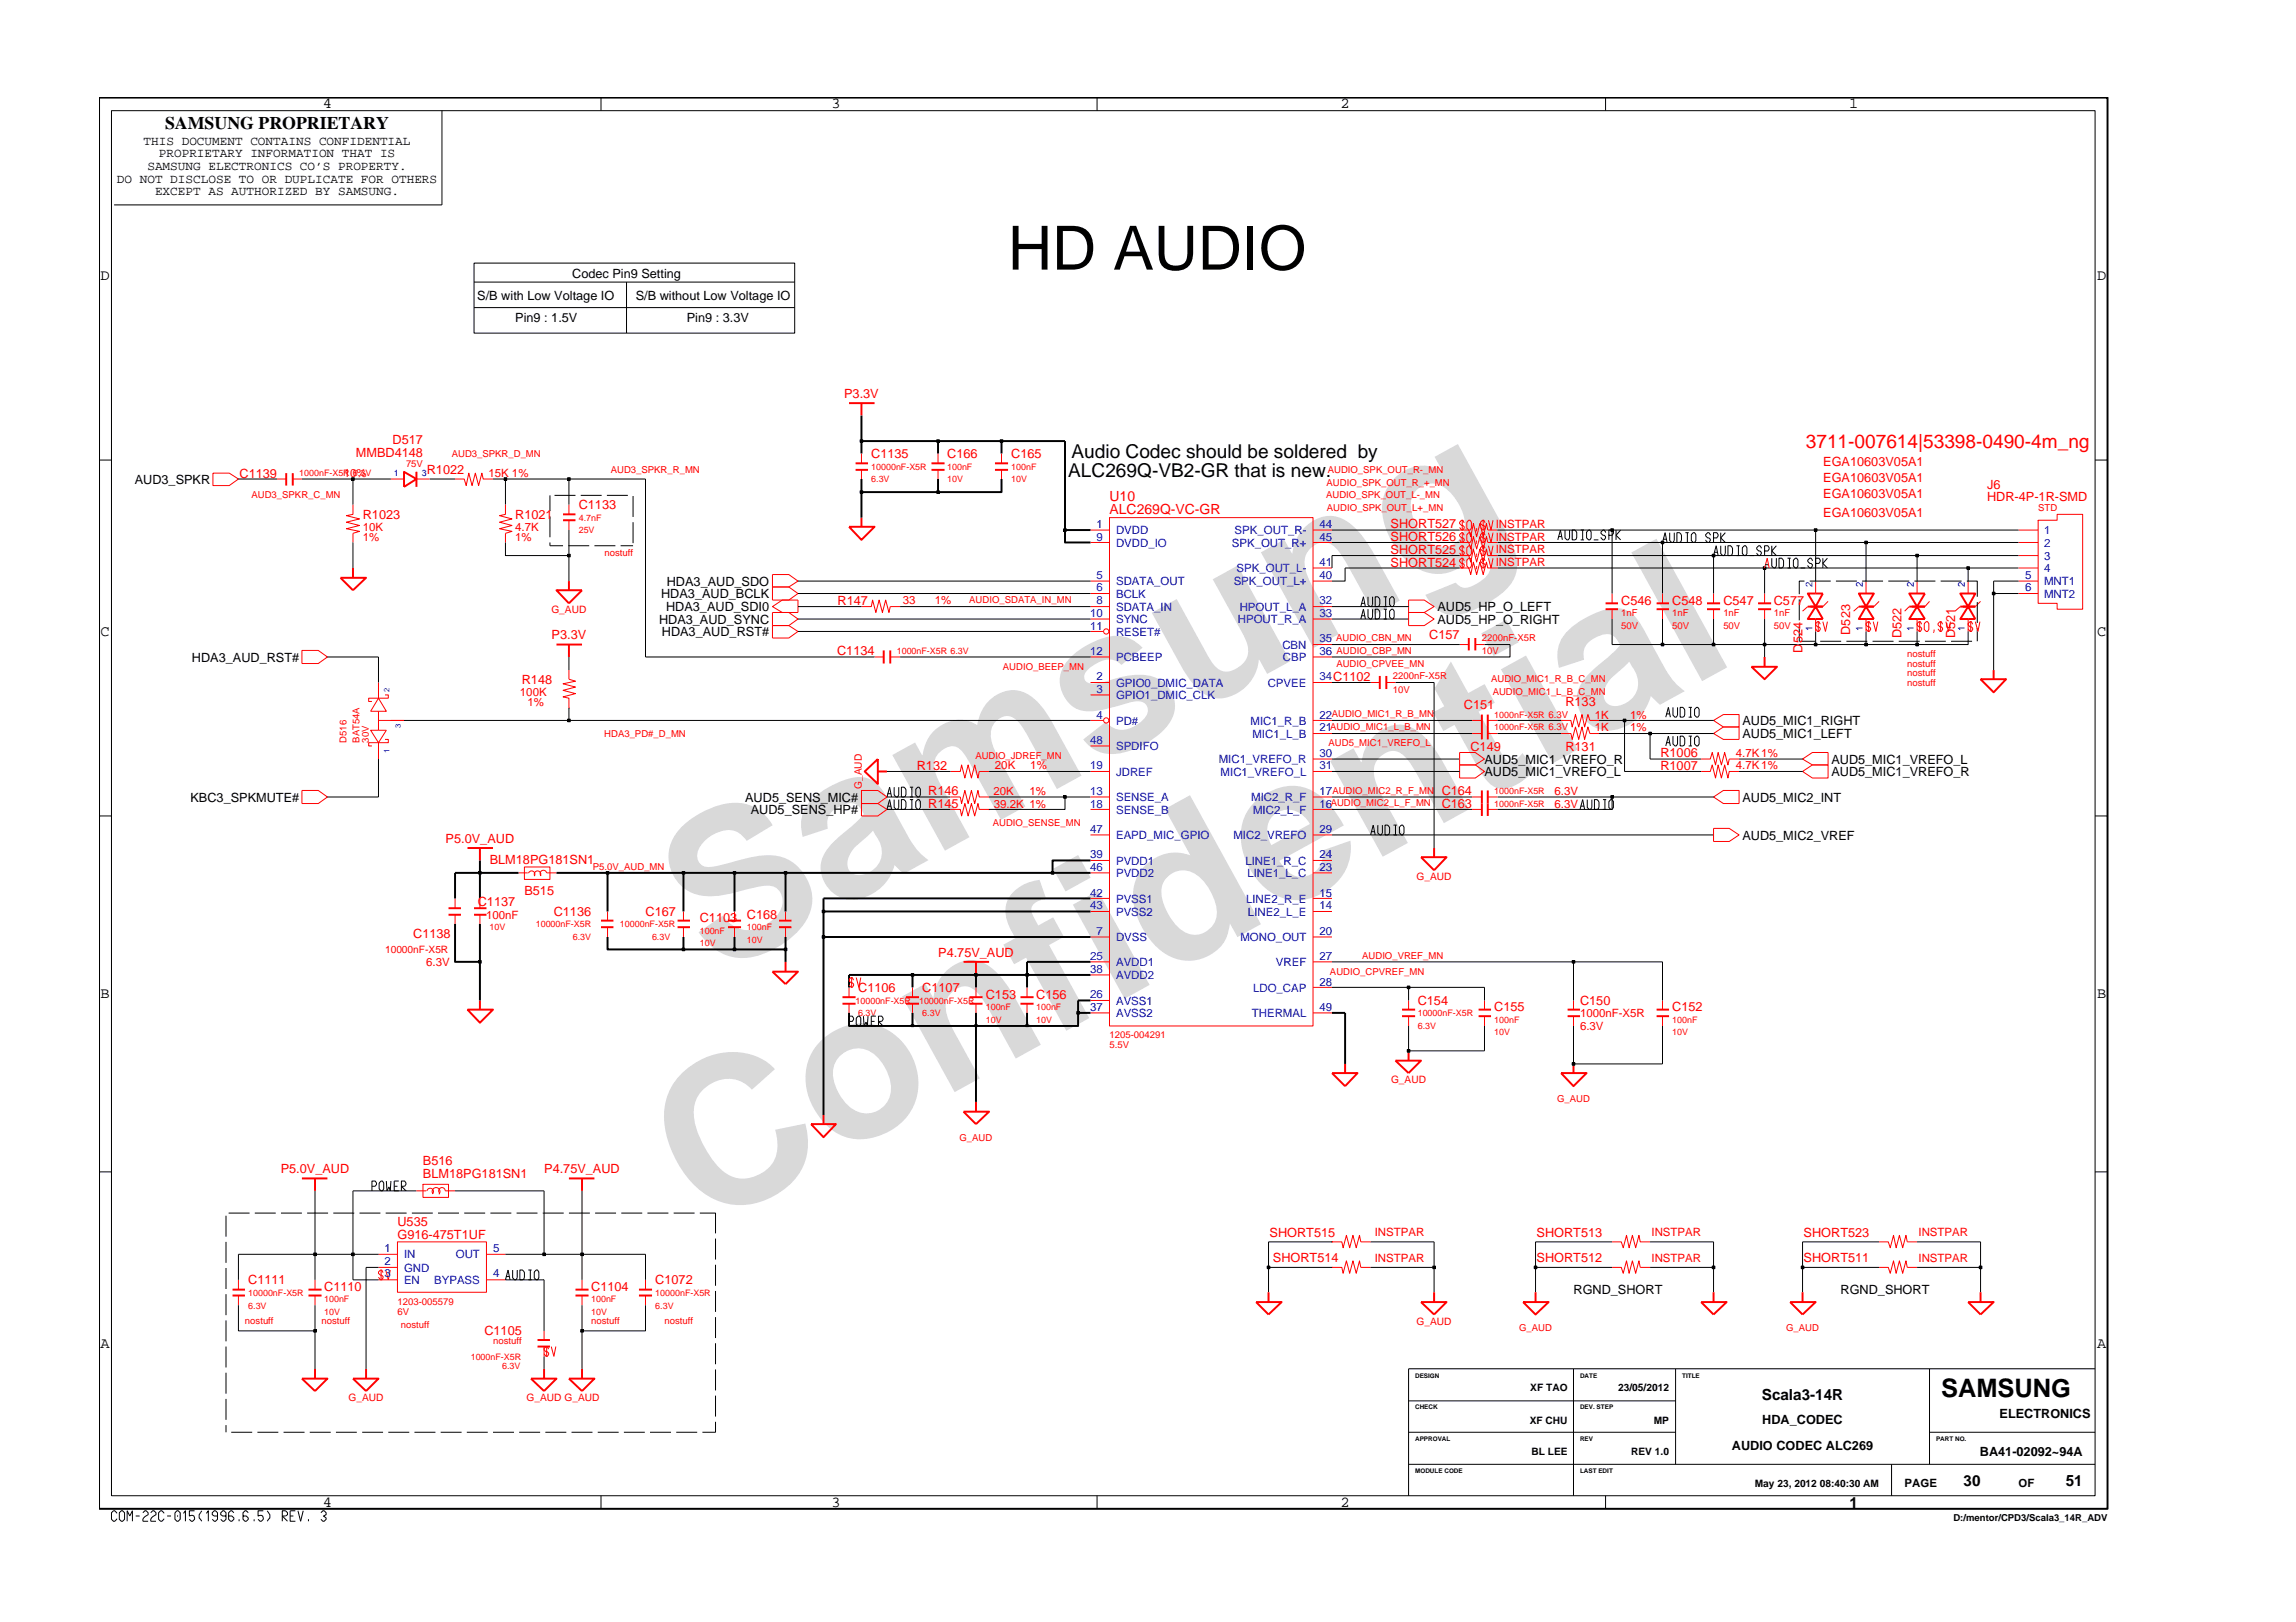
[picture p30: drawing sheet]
<svg xmlns="http://www.w3.org/2000/svg" width="297mm" height="210mm" viewBox="0 0 297 210" stroke-linecap="round" stroke-linejoin="round" font-family="sans-serif">
<defs><g id="words">
<g font-size="26.5" fill="#d9d9d9">
<text x="92.4" y="126.5" transform="rotate(-29 92.4 126.5)">Samsung</text>
<text x="91.1" y="159.2" transform="rotate(-29 91.1 159.2)">Confidential</text>
</g>
<text font-size="7.9" x="130.4" y="34.9">HD AUDIO</text>
<text font-size="3.3" x="251.1" y="180.8">SAMSUNG</text>
<g font-size="2.5">
<text x="138.6" y="59.2">Audio Codec should be soldered by</text>
<text x="138.2" y="61.7">ALC269Q-VB2-GR that is new.</text>
</g>
<text font-size="2.5" fill="#f00" x="233.6" y="57.9">3711-007614|53398-0490-4m_ng</text>
<text font-size="2.3" x="21.4" y="16.7">SAMSUNG PROPRIETARY</text>
<g font-size="2">
<text x="41.8" y="14">4</text>
<text x="107.6" y="14">3</text>
<text x="173.4" y="14">2</text>
<text x="239.2" y="14">1</text>
<text x="13" y="36.2">D</text>
<text x="271.3" y="36.2">D</text>
<text x="13" y="82.3">C</text>
<text x="271.3" y="82.3">C</text>
<text x="13" y="129.2">B</text>
<text x="271.3" y="129.2">B</text>
<text x="13" y="174.4">A</text>
<text x="271.3" y="174.4">A</text>
<text x="227.9" y="181.2">Scala3-14R</text>
<text x="41.8" y="195">4</text>
<text x="107.6" y="195">3</text>
<text x="173.4" y="195">2</text>
<text x="239.3" y="195.1">1</text>
<text x="254" y="192.2">30</text>
<text x="267.2" y="192.2">51</text>
</g>
<g font-size="1.8" fill="#f00">
<text x="143.5" y="64.9">U10</text>
<text x="143.5" y="66.6">ALC269Q-VC-GR</text>
</g>
<g font-size="1.6">
<text x="15.1" y="23.7">DO NOT DISCLOSE TO OR DUPLICATE FOR OTHERS</text>
<text x="18.6" y="18.8">THIS DOCUMENT CONTAINS CONFIDENTIAL</text>
<text x="19.1" y="22">SAMSUNG ELECTRONICS CO’S PROPERTY.</text>
<text x="20.5" y="20.4">PROPRIETARY INFORMATION THAT IS</text>
<text x="20.1" y="25.3">EXCEPT AS AUTHORIZED BY SAMSUNG.</text>
<text x="74" y="35.9">Codec Pin9 Setting</text>
<text x="61.8" y="38.8">S/B with Low Voltage IO</text>
<text x="66.7" y="41.7">Pin9 : 1.5V</text>
<text x="82.2" y="38.8">S/B without Low Voltage IO</text>
<text x="88.8" y="41.7">Pin9 : 3.3V</text>
<text x="17.4" y="62.6">AUD3_SPKR</text>
<text x="85.5" y="77.4">HDA3_AUD_BCLK</text>
<text x="86.3" y="75.8">HDA3_AUD_SDO</text>
<text x="85.3" y="80.7">HDA3_AUD_SYNC</text>
<text x="85.6" y="82.3">HDA3_AUD_RST#</text>
<text x="86.2" y="79.1">HDA3_AUD_SDI0</text>
<text x="186" y="79.1">AUD5_HP_O_LEFT</text>
<text x="186" y="80.7">AUD5_HP_O_RIGHT</text>
<text x="24.8" y="85.6">HDA3_AUD_RST#</text>
<text x="225.4" y="93.8">AUD5_MIC1_RIGHT</text>
<text x="225.4" y="95.5">AUD5_MIC1_LEFT</text>
<text x="192.1" y="98.8">AUD5_MIC1_VREFO_R</text>
<text x="192.1" y="100.4">AUD5_MIC1_VREFO_L</text>
<text x="236.9" y="100.4">AUD5_MIC1_VREFO_R</text>
<text x="236.9" y="98.8">AUD5_MIC1_VREFO_L</text>
<text x="24.6" y="103.7">KBC3_SPKMUTE#</text>
<text x="96.4" y="103.7">AUD5_SENS_MIC#</text>
<text x="97.1" y="105.3">AUD5_SENS_HP#</text>
<text x="225.4" y="103.7">AUD5_MIC2_INT</text>
<text x="225.4" y="108.6">AUD5_MIC2_VREF</text>
<text x="203.6" y="167.5">RGND_SHORT</text>
<text x="238.1" y="167.5">RGND_SHORT</text>
<text x="228" y="184.3">HDA_CODEC</text>
<text x="258.7" y="183.5">ELECTRONICS</text>
<text x="224.1" y="187.6">AUDIO CODEC ALC269</text>
<text x="256.1" y="188.4">BA41-02092~94A</text>
</g>
<g font-size="1.6" fill="#f00">
<text x="109.2" y="51.5">P3.3V</text>
<text x="46" y="59.1">MMBD4148</text>
<text x="50.8" y="57.5">D517</text>
<text x="112.7" y="59.3">C1135</text>
<text x="122.5" y="59.3">C166</text>
<text x="130.8" y="59.3">C165</text>
<text x="31" y="61.8">C1139</text>
<text x="55.2" y="61.4">R1022</text>
<text x="74.9" y="65.9">C1133</text>
<text x="235.9" y="64.5">EGA10603V05A1</text>
<text x="235.9" y="60.3">EGA10603V05A1</text>
<text x="235.9" y="62.4">EGA10603V05A1</text>
<text x="257.1" y="64.9">HDR-4P-1R-SMD</text>
<text x="257.1" y="63.3">J6</text>
<text x="46.9" y="67.2">R1023</text>
<text x="66.7" y="67.2">R1021</text>
<text x="179.9" y="68.3">SHORT527</text>
<text x="179.9" y="70">SHORT526</text>
<text x="179.9" y="71.6">SHORT525</text>
<text x="235.9" y="66.9">EGA10603V05A1</text>
<text x="179.9" y="73.3">SHORT524</text>
<text x="71.4" y="82.7">P3.3V</text>
<text x="108.4" y="78.3">R147</text>
<text x="184.9" y="82.7">C157</text>
<text x="209.7" y="78.3">C546</text>
<text x="216.4" y="78.3">C548</text>
<text x="223" y="78.3">C547</text>
<text x="229.5" y="78.3">C577</text>
<text x="239.4" y="82.1" transform="rotate(-90 239.4 82.1)">D523</text>
<text x="246" y="82.6" transform="rotate(-90 246 82.6)">D522</text>
<text x="252.9" y="82.6" transform="rotate(-90 252.9 82.6)">D521</text>
<text x="67.5" y="88.5">R148</text>
<text x="108.3" y="84.8">C1134</text>
<text x="233.2" y="84.5" transform="rotate(-90 233.2 84.5)">D524</text>
<text x="189.4" y="91.8">C151</text>
<text x="202.5" y="91.4">R133</text>
<text x="118.6" y="99.6">R132</text>
<text x="190.2" y="97.1">C149</text>
<text x="202.5" y="97.1">R131</text>
<text x="214.8" y="99.6">R1007</text>
<text x="214.8" y="98">R1006</text>
<text x="120.1" y="102.9">R146</text>
<text x="120.1" y="104.6">R145</text>
<text x="186.5" y="102.9">C164</text>
<text x="186.5" y="104.6">C163</text>
<text x="57.7" y="109.1">P5.0V_AUD</text>
<text x="63.4" y="111.8">BLM18PG181SN1</text>
<text x="61.8" y="117.3">C1137</text>
<text x="67.8" y="115.8">B515</text>
<text x="71.6" y="118.6">C1136</text>
<text x="83.5" y="118.6">C167</text>
<text x="90.5" y="119.3">C1103</text>
<text x="96.6" y="119">C168</text>
<text x="53.5" y="121.4">C1138</text>
<text x="121.4" y="123.9">P4.75V_AUD</text>
<text x="111" y="128.4">C1106</text>
<text x="119.3" y="128.4">C1107</text>
<text x="127.5" y="129.2">C153</text>
<text x="134.1" y="129.2">C156</text>
<text x="183.4" y="130.1">C154</text>
<text x="193.3" y="130.8">C155</text>
<text x="204.4" y="130.1">C150</text>
<text x="216.4" y="130.8">C152</text>
<text x="36.3" y="151.8">P5.0V_AUD</text>
<text x="54.7" y="150.8">B516</text>
<text x="54.7" y="152.5">BLM18PG181SN1</text>
<text x="70.4" y="151.8">P4.75V_AUD</text>
<text x="51.4" y="158.6">U535</text>
<text x="51.4" y="160.3">G916-475T1UF</text>
<text x="164.2" y="160">SHORT515</text>
<text x="198.8" y="160">SHORT513</text>
<text x="233.3" y="160">SHORT523</text>
<text x="32.1" y="166.2">C1111</text>
<text x="41.9" y="167.1">C1110</text>
<text x="76.5" y="167.1">C1104</text>
<text x="84.8" y="166.2">C1072</text>
<text x="164.7" y="163.3">SHORT514</text>
<text x="198.8" y="163.3">SHORT512</text>
<text x="233.3" y="163.3">SHORT511</text>
<text x="62.7" y="172.8">C1105</text>
</g>
<g font-size="1.5" fill="#f00">
<text x="44.5" y="61.8">10%</text>
<text x="63.2" y="61.8">15K 1%</text>
<text x="46.9" y="70">1%</text>
<text x="46.9" y="68.7">10K</text>
<text x="66.7" y="70">1%</text>
<text x="66.7" y="68.7">4.7K</text>
<text x="193.5" y="68.3">INSTPAR</text>
<text x="193.5" y="70">INSTPAR</text>
<text x="193.5" y="71.6">INSTPAR</text>
<text x="193.5" y="73.3">INSTPAR</text>
<text x="116.8" y="78.2">33</text>
<text x="120.9" y="78.2">1%</text>
<text x="67.3" y="90.1">100K</text>
<text x="68.2" y="91.3">1%</text>
<text x="206.3" y="94.6">1K</text>
<text x="206.3" y="93">1K</text>
<text x="210.9" y="93">1%</text>
<text x="210.9" y="94.6">1%</text>
<text x="128.7" y="99.5">20K</text>
<text x="133.3" y="99.5">1%</text>
<text x="224.6" y="97.9">4.7K 1%</text>
<text x="224.6" y="99.5">4.7K 1%</text>
<text x="128.5" y="102.8">20K</text>
<text x="128.6" y="104.5">39.2K 1%</text>
<text x="133.2" y="102.8">1%</text>
<text x="201.1" y="102.8">6.3V</text>
<text x="201.1" y="104.5">6.3V</text>
<text x="62.9" y="118.9">100nF</text>
<text x="55.1" y="125">6.3V</text>
<text x="204.4" y="131.6">1000nF-X5R</text>
<text x="204.4" y="133.3">6.3V</text>
<text x="177.8" y="160">INSTPAR</text>
<text x="213.7" y="160">INSTPAR</text>
<text x="248.2" y="160">INSTPAR</text>
<text x="177.8" y="163.3">INSTPAR</text>
<text x="213.7" y="163.3">INSTPAR</text>
<text x="248.2" y="163.3">INSTPAR</text>
</g>
<g font-size="1.5" fill="#00f">
<text x="141.9" y="68.3">1</text>
<text x="141.9" y="70">9</text>
<text x="144.4" y="69.1">DVDD</text>
<text x="144.4" y="70.7">DVDD_IO</text>
<text x="159.4" y="70.7">SPK_OUT_R+</text>
<text x="159.7" y="69.1">SPK_OUT_R-</text>
<text x="170.7" y="70">45</text>
<text x="170.7" y="68.3">44</text>
<text x="264.4" y="69.1">1</text>
<text x="264.4" y="70.7">2</text>
<text x="141.9" y="76.5">6</text>
<text x="141.9" y="74.9">5</text>
<text x="144.4" y="77.3">BCLK</text>
<text x="144.4" y="75.7">SDATA_OUT</text>
<text x="159.6" y="75.7">SPK_OUT_L+</text>
<text x="160" y="74">SPK_OUT_L-</text>
<text x="170.7" y="74.9">40</text>
<text x="170.7" y="73.3">41</text>
<text x="262" y="74.9">5</text>
<text x="262" y="76.5">6</text>
<text x="264.4" y="72.4">3</text>
<text x="264.4" y="74">4</text>
<text x="264.4" y="75.7">MNT1</text>
<text x="264.4" y="77.3">MNT2</text>
<text x="141" y="79.8">10</text>
<text x="141" y="81.5">11</text>
<text x="141.9" y="78.2">8</text>
<text x="144.4" y="80.6">SYNC</text>
<text x="144.4" y="82.3">RESET#</text>
<text x="144.4" y="79">SDATA_IN</text>
<text x="160.1" y="80.6">HPOUT_R_A</text>
<text x="160.4" y="79">HPOUT_L_A</text>
<text x="165.9" y="84">CBN</text>
<text x="170.7" y="83.1">35</text>
<text x="170.7" y="78.2">32</text>
<text x="170.7" y="79.8">33</text>
<text x="141" y="84.7">12</text>
<text x="141.9" y="88">2</text>
<text x="141.9" y="89.7">3</text>
<text x="144.4" y="85.6">PCBEEP</text>
<text x="144.4" y="88.9">GPIO0_DMIC_DATA</text>
<text x="164" y="88.9">CPVEE</text>
<text x="166" y="85.6">CBP</text>
<text x="170.7" y="84.7">36</text>
<text x="170.7" y="88">34C1102</text>
<text x="141.9" y="93">4</text>
<text x="144.4" y="93.8">PD#</text>
<text x="144.4" y="90.5">GPIO1_DMIC_CLK</text>
<text x="161.8" y="93.8">MIC1_R_B</text>
<text x="162" y="95.5">MIC1_L_B</text>
<text x="170.7" y="94.6">21</text>
<text x="170.7" y="93">22</text>
<text x="141" y="96.2">48</text>
<text x="141" y="99.5">19</text>
<text x="144.4" y="97.1">SPDIFO</text>
<text x="144.4" y="100.4">JDREF</text>
<text x="157.7" y="98.8">MIC1_VREFO_R</text>
<text x="157.9" y="100.4">MIC1_VREFO_L</text>
<text x="170.7" y="99.5">31</text>
<text x="170.7" y="97.9">30</text>
<text x="141" y="102.8">13</text>
<text x="141" y="104.5">18</text>
<text x="141" y="107.7">47</text>
<text x="144.4" y="103.7">SENSE_A</text>
<text x="144.4" y="105.3">SENSE_B</text>
<text x="161.9" y="103.7">MIC2_R_F</text>
<text x="162.1" y="105.3">MIC2_L_F</text>
<text x="170.7" y="107.7">29</text>
<text x="170.7" y="104.5">16</text>
<text x="170.7" y="102.8">17</text>
<text x="141" y="111">39</text>
<text x="141" y="112.7">46</text>
<text x="144.4" y="111.9">PVDD1</text>
<text x="144.4" y="113.5">PVDD2</text>
<text x="144.4" y="108.6">EAPD_MIC_GPIO</text>
<text x="159.6" y="108.6">MIC2_VREFO</text>
<text x="161.1" y="111.9">LINE1_R_C</text>
<text x="161.4" y="113.5">LINE1_L_C</text>
<text x="170.7" y="112.7">23</text>
<text x="170.7" y="111">24</text>
<text x="141" y="116">42</text>
<text x="141" y="117.6">43</text>
<text x="144.4" y="116.8">PVSS1</text>
<text x="144.4" y="118.5">PVSS2</text>
<text x="161.2" y="116.8">LINE2_R_E</text>
<text x="161.5" y="118.5">LINE2_L_E</text>
<text x="170.7" y="117.6">14</text>
<text x="170.7" y="116">15</text>
<text x="141" y="124.3">25</text>
<text x="141" y="125.9">38</text>
<text x="141.9" y="120.9">7</text>
<text x="144.4" y="125">AVDD1</text>
<text x="144.4" y="121.8">DVSS</text>
<text x="160.5" y="121.8">MONO_OUT</text>
<text x="165.1" y="125">VREF</text>
<text x="170.7" y="124.3">27</text>
<text x="170.7" y="121">20</text>
<text x="141" y="129.2">26</text>
<text x="141" y="130.8">37</text>
<text x="144.4" y="126.7">AVDD2</text>
<text x="144.4" y="130">AVSS1</text>
<text x="144.4" y="131.6">AVSS2</text>
<text x="162" y="131.6">THERMAL</text>
<text x="162.1" y="128.3">LDO_CAP</text>
<text x="170.7" y="130.8">49</text>
<text x="170.7" y="127.6">28</text>
<text x="49.8" y="165.3">3</text>
<text x="49.8" y="163.7">2</text>
<text x="49.8" y="162">1</text>
<text x="52.3" y="166.2">EN</text>
<text x="52.3" y="164.6">GND</text>
<text x="52.3" y="162.9">IN</text>
<text x="56.2" y="166.2">BYPASS</text>
<text x="59" y="162.9">OUT</text>
<text x="63.8" y="165.3">4</text>
<text x="63.8" y="162">5</text>
</g>
<g font-size="1.5">
<text x="246.4" y="192.5">PAGE</text>
<text x="261.1" y="192.5">OF</text>
</g>
<g font-size="1.3" fill="#f00">
<text x="71.3" y="79.3">G_AUD</text>
<text x="111.5" y="102.1" transform="rotate(-90 111.5 102.1)">G_AUD</text>
<text x="183.3" y="113.9">G_AUD</text>
<text x="49.8" y="123.3">10000nF-X5R</text>
<text x="180" y="140.2">G_AUD</text>
<text x="183.3" y="171.4">G_AUD</text>
<text x="45.1" y="181.3">G_AUD</text>
<text x="68.1" y="181.3">G_AUD G_AUD</text>
</g>
<g font-size="1.3">
<text x="197.9" y="184.2">XF CHU</text>
<text x="198" y="180.1">XF TAO</text>
<text x="209.3" y="180.1">23/05/2012</text>
<text x="214" y="184.2">MP</text>
<text x="198.1" y="188.3">BL LEE</text>
<text x="211" y="188.3">REV 1.0</text>
<text x="227" y="192.4">May 23, 2012 08:40:30 AM</text>
</g>
<g font-size="1.2" fill="#f00">
<text x="58.4" y="59.1">AUD3_SPKR_D_MN</text>
<text x="32.5" y="64.4">AUD3_SPKR_C_MN</text>
<text x="38.7" y="61.6">1000nF-X5R 6.3V</text>
<text x="52.5" y="60.4">75V</text>
<text x="79" y="61.2">AUD3_SPKR_R_MN</text>
<text x="112.7" y="62.4">6.3V</text>
<text x="112.7" y="60.8">10000nF-X5R</text>
<text x="122.5" y="60.8">100nF</text>
<text x="122.5" y="62.4">10V</text>
<text x="130.8" y="62.4">10V</text>
<text x="130.8" y="60.8">100nF</text>
<text x="171.6" y="64.4">AUDIO_SPK_OUT_L-_MN</text>
<text x="171.6" y="62.8">AUDIO_SPK_OUT_R_+_MN</text>
<text x="171.8" y="61.2">AUDIO_SPK_OUT_R-_MN</text>
<text x="74.9" y="67.4">4.7nF</text>
<text x="74.9" y="69">25V</text>
<text x="78.2" y="71.9">nostuff</text>
<text x="171.7" y="66.1">AUDIO_SPK_OUT_L+_MN</text>
<text x="263.7" y="66.1">STD</text>
<text x="125.4" y="78.1">AUDIO_SDATA_IN_MN</text>
<text x="172.9" y="83">AUDIO_CBN_MN</text>
<text x="191.7" y="83">2200nF-X5R</text>
<text x="209.7" y="81.4">50V</text>
<text x="209.7" y="79.7">1nF</text>
<text x="216.4" y="81.4">50V</text>
<text x="216.4" y="79.7">1nF</text>
<text x="223" y="79.7">1nF</text>
<text x="223" y="81.4">50V</text>
<text x="229.5" y="81.4">50V</text>
<text x="229.5" y="79.7">1nF</text>
<text x="116" y="84.6">1000nF-X5R 6.3V</text>
<text x="129.8" y="86.7">AUDIO_BEEP_MN</text>
<text x="172.9" y="86.3">AUDIO_CPVEE_MN</text>
<text x="172.9" y="84.6">AUDIO_CBP_MN</text>
<text x="180.2" y="87.9">2200nF-X5R</text>
<text x="180.2" y="89.6">10V</text>
<text x="191.7" y="84.6">10V</text>
<text x="192.9" y="88.3">AUDIO_MIC1_R_B_C_MN</text>
<text x="193.1" y="89.9">AUDIO_MIC1_L_B_C_MN</text>
<text x="246.7" y="86.3">nostuff</text>
<text x="246.7" y="88.7">nostuff</text>
<text x="246.7" y="85">nostuff</text>
<text x="246.7" y="87.5">nostuff</text>
<text x="78.2" y="95.3">HDA3_PD#_D_MN</text>
<text x="172.1" y="94.5">AUDIO_MIC1_L_B_MN</text>
<text x="172.3" y="92.8">AUDIO_MIC1_R_B_MN</text>
<text x="193.3" y="94.5">1000nF-X5R 6.3V</text>
<text x="193.3" y="92.9">1000nF-X5R 6.3V</text>
<text x="44.8" y="96.1" transform="rotate(-90 44.8 96.1)">D516</text>
<text x="46.5" y="96.1" transform="rotate(-90 46.5 96.1)">BAT54A</text>
<text x="47.7" y="96.1" transform="rotate(-90 47.7 96.1)">30V</text>
<text x="126.2" y="98.2">AUDIO_JDREF_MN</text>
<text x="171.9" y="96.5">AUD5_MIC1_VREFO_L</text>
<text x="128.4" y="106.9">AUDIO_SENSE_MN</text>
<text x="172.2" y="104.3">AUDIO_MIC2_L_F_MN</text>
<text x="172.4" y="102.7">AUDIO_MIC2_R_F_MN</text>
<text x="193.3" y="104.4">1000nF-X5R</text>
<text x="193.3" y="102.7">1000nF-X5R</text>
<text x="76.7" y="112.6">P5.0V_AUD_MN</text>
<text x="69.3" y="120">10000nF-X5R</text>
<text x="80.2" y="120">10000nF-X5R</text>
<text x="63.3" y="120.4">10V</text>
<text x="74.1" y="121.7">6.3V</text>
<text x="84.4" y="121.7">6.3V</text>
<text x="90.5" y="120.8">100nF</text>
<text x="90.5" y="122.4">10V</text>
<text x="96.6" y="122">10V</text>
<text x="96.6" y="120.4">100nF</text>
<text x="176.2" y="124.1">AUDIO_VREF_MN</text>
<text x="110.7" y="129.9">10000nF-X5R</text>
<text x="111" y="131.5">6.3V</text>
<text x="118.9" y="129.9">10000nF-X5R</text>
<text x="119.3" y="131.5">6.3V</text>
<text x="127.5" y="130.7">100nF</text>
<text x="134.1" y="130.7">100nF</text>
<text x="172.1" y="126.2">AUDIO_CPVREF_MN</text>
<text x="183.4" y="131.5">10000nF-X5R</text>
<text x="127.5" y="132.3">10V</text>
<text x="134.1" y="132.3">10V</text>
<text x="143.5" y="135.7">5.5V</text>
<text x="143.5" y="134.4">1205-004291</text>
<text x="183.4" y="133.2">6.3V</text>
<text x="193.3" y="132.3">100nF</text>
<text x="193.3" y="134">10V</text>
<text x="216.4" y="132.3">100nF</text>
<text x="216.4" y="134">10V</text>
<text x="201.4" y="142.6">G_AUD</text>
<text x="124.1" y="147.6">G_AUD</text>
<text x="32.1" y="167.7">10000nF-X5R</text>
<text x="84.8" y="167.7">10000nF-X5R</text>
<text x="31.7" y="171.4">nostuff</text>
<text x="32.1" y="169.3">6.3V</text>
<text x="41.6" y="171.4">nostuff</text>
<text x="41.9" y="170.1">10V</text>
<text x="41.9" y="168.5">100nF</text>
<text x="51.4" y="170.1">6V</text>
<text x="51.4" y="168.9">1203-005579</text>
<text x="51.8" y="171.8">nostuff</text>
<text x="63.8" y="173.9">nostuff</text>
<text x="76.5" y="168.5">100nF</text>
<text x="76.5" y="171.4">nostuff</text>
<text x="76.5" y="170.1">10V</text>
<text x="84.8" y="169.3">6.3V</text>
<text x="86" y="171.4">nostuff</text>
<text x="196.5" y="172.3">G_AUD</text>
<text x="231.1" y="172.3">G_AUD</text>
<text x="60.9" y="175.9">1000nF-X5R</text>
<text x="65" y="177.1">6.3V</text>
</g>
<g font-size="1.2" fill="#00f">
<text x="51" y="61.7">1</text>
<text x="54.6" y="61.7">3</text>
<text x="234.5" y="76" transform="rotate(-90 234.5 76)">2</text>
<text x="241" y="76" transform="rotate(-90 241 76)">2</text>
<text x="247.6" y="76" transform="rotate(-90 247.6 76)">2</text>
<text x="254.2" y="76" transform="rotate(-90 254.2 76)">2</text>
<text x="234.5" y="81.6" transform="rotate(-90 234.5 81.6)">1</text>
<text x="241" y="81.6" transform="rotate(-90 241 81.6)">1</text>
<text x="247.6" y="81.6" transform="rotate(-90 247.6 81.6)">1</text>
<text x="254.2" y="81.6" transform="rotate(-90 254.2 81.6)">1</text>
</g>
<text font-size="1.2" x="252.7" y="196.9">D:/mentor/CPD3/Scala3_14R_ADV</text>
<g font-size="1" fill="#00f">
<text x="50.4" y="89.6" transform="rotate(-90 50.4 89.6)">2</text>
<text x="51.8" y="94.2" transform="rotate(-90 51.8 94.2)">3</text>
<text x="50.4" y="97.5" transform="rotate(-90 50.4 97.5)">1</text>
</g>
<g font-size=".8">
<text x="183.1" y="178.3">DESIGN</text>
<text x="204.4" y="178.3">DATE</text>
<text x="217.6" y="178.3">TITLE</text>
<text x="183.1" y="182.3">CHECK</text>
<text x="204.4" y="182.3">DEV. STEP</text>
<text x="183.1" y="190.6">MODULE CODE</text>
<text x="183.1" y="186.5">APPROVAL</text>
<text x="204.4" y="190.6">LAST EDIT</text>
<text x="204.4" y="186.5">REV</text>
<text x="250.5" y="186.5">PART NO.</text>
</g>
</g></defs>
<g fill="none" stroke="#f00" stroke-width=".25">
<path d="M109.8 52.2h3.3M110.7 60h1.6M111.4 52.2v1.6M120.5 60h1.7M128.7 60h1.7M37 61.2v1.6M37.9 61.2v1.6M44.1 74.8h3.3l-1.7 1.6zM45.7 73.5v1.3M52.3 61.1l1.6 .9-1.6 1zM53.9 61.1v1.9M72 76.4h3.3l-1.7 1.7z"/>
<path d="M72.8 66.6h1.7M72.8 67.3h1.7M73.6 75.2v1.2M109.8 68.2h3.3l-1.7 1.7zM110.7 60.8h1.6M111.4 67v1.2M120.5 60.8h1.7M128.7 60.8h1.7M207.7 78.1h1.6M207.7 78.8h1.6M214.3 78.1h1.6M214.3 78.8h1.6"/>
<path d="M220.8 78.1h1.7M220.8 78.8h1.7M227.4 78.1h1.7M227.4 78.8h1.7M233.9 76.8h1.9l-.9 1.7zM233.9 78.5h1.9M234.9 78.5l.9 1.6h-1.9zM240.5 76.8h1.9l-1 1.7zM240.5 78.5h1.9M241.4 78.5l1 1.6h-1.9zM247 76.8h2l-1 1.7zM247 78.5h2"/>
<path d="M248 78.5l1 1.6h-2zM253.6 76.8h2l-1 1.7zM253.6 78.5h2M254.6 78.5l1 1.6h-2zM72 83.4h3.3M73.6 83.4v1.6M111.9 99.8l1.7-1.6v3.2zM113.6 99.8h1.2M114.3 84.2v1.7M115.2 84.2v1.7M178.5 87.5v1.7M179.4 87.5v1.7"/>
<path d="M190 82.6v1.6M190.9 82.6v1.6M191.7 92.5v3.2M192.5 92.5v3.2M226.6 86.3h3.3l-1.6 1.6zM228.3 85v1.3M256.2 87.9h3.3l-1.6 1.7zM257.9 86.7v1.2M58 117.5h1.6M58 118.4h1.6M60.5 109.7h3.3M61.3 117.5h1.6"/>
<path d="M61.3 118.4h1.6M62.1 109.7v1.7M77.8 119.1h1.6M77.8 120h1.6M87.7 119.1h1.6M87.7 120h1.6M94.2 119.1h1.7M94.2 120h1.7M100.8 119.1h1.6M100.8 120h1.6M183.8 110.9h3.3l-1.6 1.7zM185.5 109.7v1.2"/>
<path d="M191.7 102.3v3.3M192.5 102.3v3.3M60.5 130.7h3.3l-1.7 1.6zM62.1 129.5v1.2M99.9 125.7h3.3l-1.6 1.7zM101.6 124.5v1.2M109 129h1.7M109 129.9h1.7M117.2 129h1.7M117.2 129.9h1.7M124.7 124.5h3.3M125.4 129h1.7"/>
<path d="M125.4 129.9h1.7M126.3 124.5v1.7M132 129h1.7M132 129.9h1.7M172.3 138.9h3.3l-1.6 1.7zM174 137.7v1.2M180.5 137.3h3.3l-1.6 1.6zM181.4 130.7h1.7M181.4 131.5h1.7M182.2 136v1.3M191.3 130.7h1.6M191.3 131.5h1.6"/>
<path d="M202 138.9h3.3l-1.7 1.7zM202.8 130.7h1.6M202.8 131.5h1.6M203.6 137.7v1.2M214.3 130.7h1.6M214.3 131.5h1.6M39.1 152.5h3.3M40.8 152.5v1.6M73.6 152.5h3.3M75.3 152.5v1.6M104.9 145.5h3.2l-1.6 1.7zM106.5 144.3v1.2"/>
<path d="M124.7 143.9h3.3l-1.7 1.6zM126.3 142.6v1.3M30.1 166.9h1.6M30.1 167.7h1.6M39.1 178.4h3.3l-1.6 1.6zM39.9 166.9h1.7M39.9 167.7h1.7M40.8 177.1v1.3M45.7 178.4h3.3l-1.6 1.6zM47.4 177.1v1.3M68.7 178.4h3.3l-1.6 1.6zM69.5 174.3h1.6"/>
<path d="M69.5 173.4h1.6M70.4 177.1v1.3M73.6 178.4h3.3l-1.6 1.6zM74.5 166.9h1.6M74.5 167.7h1.6M75.3 177.1v1.3M82.7 166.9h1.7M82.7 167.7h1.7M162.5 168.5h3.3l-1.7 1.6zM164.1 167.2v1.3M183.8 168.5h3.3l-1.6 1.6zM185.5 167.2v1.3"/>
<path d="M197 168.5h3.3l-1.6 1.6zM198.7 167.2v1.3M220.1 168.5h3.3l-1.7 1.6zM221.7 167.2v1.3M231.6 168.5h3.3l-1.7 1.6zM233.2 167.2v1.3M254.6 168.5h3.3l-1.7 1.6zM256.2 167.2v1.3"/>
</g>
<g fill="none" stroke="#f00" stroke-width=".13">
<path d="M111.4 58.7v1.3M121.4 58.7v1.3M129.6 58.7v1.3M27.5 61.2h2.2l1.1 .8-1.1 .8h-2.2zM35.8 62h1.2M37.9 62h1.2M45.7 65.3v1.3l-.9 .1 1.7 .5-1.7 .4 1.7 .4-1.7 .4 1.7 .4-.8 .2v1.2M50.6 62h1.7M53.9 62h1.7M53.9 61.1v1.6M58.9 62h1.2l.2 .8 .3-1.6 .5 1.6 .4-1.6 .4 1.6 .4-1.6 .2 .8h1.3M65.4 65.3v1.3l-.8 .1 1.6 .5-1.6 .4 1.6 .4-1.6 .4 1.6 .4-.8 .2v1.2"/>
<path d="M73.6 65.3v1.3M73.6 67.3v1.3M99.9 79.3h2.2l1.1 .8-1.1 .9h-2.2h2.2l1.1 .7-1.1 .9h-2.2zM99.9 78.5l1.3-.8h2v1.6h-2zM99.9 74.4h2.2l1.1 .8-1.1 .8h-2.2h2.2l1.1 .8-1.1 .9h-2.2zM111.4 78.5h1.3l.2-.8 .4 1.6 .4-1.6 .5 1.6 .4-1.6 .4 1.6 .2-.8h1.2M111.4 60.8v1.2M121.4 60.8v1.2M129.6 60.8v1.2M141.1 78.5h2.4M141.1 68.6h2.4M141.1 70.2h2.4"/>
<path d="M141.1 75.2h2.4M141.1 76.8h2.4M143.5 67v.1M143.5 67h26.4v65.8h-26.4zM169.9 78.5h2.4M169.9 68.6h2.4M169.9 70.2h2.4M169.9 73.5h2.4M169.9 75.2h2.4M182.2 77.7v1.6h2.1l1.2 .8-1.2 .9h-2.1v-1.7h2.1l1.2-.8-1.2-.8zM188.8 73.5h1.2l.3 .9 .3-1.7 .4 1.7 .5-1.7 .4 1.7 .4-1.7 .2 .8h1.2M188.8 71.9h1.2l.3 .8 .3-1.7 .4 1.7 .5-1.7 .4 1.7 .4-1.7 .2 .9h1.2"/>
<path d="M188.8 70.2h1.2l.3 .8 .3-1.6 .4 1.6 .5-1.6 .4 1.6 .4-1.6 .2 .8h1.2M188.8 68.6h1.2l.3 .8 .3-1.7 .4 1.7 .5-1.7 .4 1.7 .4-1.7 .2 .9h1.2M189.2 67.3v1.3M189.2 68.9v1.3M189.2 70.6v1.3M189.2 72.2v1.3M189.4 67.7l-.1-.4h-.2l-.3 .3v.1l.3 .3h.2l.1 .2-.1 .4h-.2l-.3-.3M189.4 71l-.1-.4h-.2l-.3 .3v.1l.3 .3h.2l.1 .2-.1 .4h-.2l-.3-.3M189.4 69.3l-.1-.4h-.2l-.3 .3v.2l.3 .2h.2l.1 .2-.1 .4h-.2l-.3-.3M189.4 72.6l-.1-.4h-.2l-.3 .3v.2l.6 .4-.1 .4h-.2l-.3-.3M189.8 70.9l.2-.3h.2l.2 .3v.7l-.2 .3h-.2l-.2-.3zM189.8 69.2l.2-.3h.2l.2 .3v.7l-.2 .3h-.2l-.2-.3z"/>
<path d="M189.8 72.5l.2-.3h.2l.2 .3v.8l-.2 .2h-.2l-.2-.2zM190 67.3h.2l.2 .3v.7l-.2 .3h-.2l-.2-.3v-.7zM191 68.3v.5M191 69.9v.5M191 71.6v.5M191 73.3v.4M191.9 67.3v1.3M191.9 68.9v1.3M191.9 70.6v1.3M191.9 72.2v1.3M192.1 67.7l-.1-.4h-.2l-.3 .3v.1l.3 .3h.2l.1 .2-.1 .4h-.2l-.3-.3M192.1 71l-.1-.4h-.2l-.3 .3v.1l.3 .3h.2l.1 .2-.1 .4h-.2l-.3-.3"/>
<path d="M192.1 69.3l-.1-.4h-.2l-.3 .3v.2l.3 .2h.2l.1 .2-.1 .4h-.2l-.3-.3M192.1 72.6l-.1-.4h-.2l-.3 .3v.2l.6 .4-.1 .4h-.2l-.3-.3M192.6 67.3l.3 1.3 .3-1.3M192.6 70.6l.3 1.3 .3-1.3M192.6 68.9l.3 1.3 .3-1.3M192.6 72.2l.3 1.3 .3-1.3M208.6 76.8v1.3M208.6 78.8v1.3M215.1 76.8v1.3M215.1 78.8v1.3M221.7 76.8v1.3M221.7 78.8v1.3"/>
<path d="M228.3 76.8v1.3M228.3 78.8v1.3M228.3 73.5l.3-1.3 .3 1.3M233.9 78.5l-.7 .6M234.9 75.2v1.6M236.5 77.8l-.7 .7M240.5 78.5l-.7 .6M241.4 75.2v1.6M243.1 77.8l-.7 .7M247 78.5l-.6 .6M248 75.2v1.6M249.6 77.8l-.6 .7"/>
<path d="M253.6 78.5l-.7 .6M254.6 75.2v1.6M256.2 77.8l-.6 .7M261.1 68.6h2.6M261.1 70.2h2.6M261.1 71.9h2.6M261.1 73.5h2.6M261.1 75.2h2.6M261.1 76.8h2.6M263.7 67.3h2.4v-.7h3.3v12.2h-3.3v-.7h-2.4zM263.7 67.3v.1M39.1 84.2h2.1l1.2 .8-1.2 .9h-2.1z"/>
<path d="M47.9 94.5h2.1l-1 1.6zM49 90.4l1 1.6h-2.1zM49 93.2h3.3M49 88.3v2.1M49 92v2.5M49 96.1v2.1M49.8 95.7h.4v.4h-2.5v.4h.4M49.8 89.9h.4v.5h-2.5v.4h.4M73.6 86.7v1.2l.9 .3-1.7 .3 1.7 .4-1.7 .4 1.7 .5-1.7 .4 .8 .2v1.2h.1M113.1 85h1.2M115.2 85h1.2M123 99.8h1.2l.2-.8 .4 1.7 .5-1.7 .4 1.7 .4-1.7 .4 1.7 .2-.9h1.3"/>
<path d="M141.1 93.2h1.6M141.1 85h2.4M141.1 88.3h2.4M141.1 89.9h2.4M141.1 80.1h2.4M141.1 99.8h2.4M141.1 81.7h1.6M141.1 96.5h2.4M169.9 93.2h2.4M169.9 85h2.4M169.9 98.2h2.4M169.9 83.4h2.4"/>
<path d="M169.9 88.3h2.4M169.9 94.9h2.4M169.9 80.1h2.4M169.9 99.8h2.4M177.3 88.3h1.2M179.4 88.3h1.1M188.8 97.4h2.1l1.2 .8-1.2 .8h-2.1h2.1l1.2 .8-1.2 .9h-2.1zM188.8 83.4h1.2M190.4 93.2h1.3M190.4 94.9h1.3M190.9 83.4h1.2M192.5 93.2h1.2"/>
<path d="M192.5 94.9h1.2M202 93.2h1.2l.2 .9 .4-1.6 .4 1.6 .5-1.6 .3 1.6 .4-1.6 .3 .7h1.2M202 94.9h1.2l.2 .8 .4-1.6 .4 1.6 .5-1.6 .3 1.6 .4-1.6 .3 .8h1.2M220.1 98.2h1.2l.2-.8 .4 1.6 .4-1.6 .4 1.6 .4-1.6 .4 1.6 .2-.8h1.3M220.1 99.8h1.2l.2-.8 .4 1.7 .4-1.7 .4 1.7 .4-1.7 .4 1.7 .2-.9h1.3M221.7 94.9l1.3-.8h2v1.6h-2zM221.7 93.2l1.3-.7h2v1.6h-2zM233.2 99.8l1.3-.8h2v1.7h-2zM233.2 98.2l1.3-.8h2v1.6h-2zM234.9 80.1v1.6M235.2 80.4v1.3M235.5 80.8l-.2-.4h-.2l-.2 .3v.2l.2 .2h.2l.2 .2-.2 .4h-.2l-.2-.3"/>
<path d="M235.8 80.4l.4 1.3 .2-1.3M241.4 80.1v1.6M241.8 80.4v1.3M242 80.8l-.2-.4h-.1l-.3 .3v.2l.3 .2h.1l.2 .2-.2 .4h-.1l-.3-.3M242.3 80.4l.4 1.3 .2-1.3M248 80.1v1.6M248.4 80.4v1.3M248.6 80.8l-.2-.4h-.1l-.3 .3v.2l.3 .2h.1l.2 .2-.2 .4h-.1l-.3-.3M249.2 80.4h.2l.1 .3v.8l-.1 .2h-.2l-.3-.2v-.8zM250.2 81.5l-.1 .4M251.1 80.4v1.3M251.3 80.8l-.2-.4h-.1l-.3 .3v.2l.3 .2h.1l.2 .2-.2 .4h-.1l-.3-.3"/>
<path d="M251.7 80.4l.4 1.3 .2-1.3M254.6 80.1v1.6M255 80.4v1.3M255.2 80.8l-.2-.4h-.1l-.3 .3v.2l.3 .2h.1l.2 .2-.2 .4h-.1l-.3-.3M255.6 80.4l.3 1.3 .2-1.3M39.1 102.3h2.1l1.2 .8-1.2 .9h-2.1zM58.9 116.3v1.2M58.9 118.4v1.2M62.1 116.3v1.2M62.1 118.4v1.2M67.1 113h1.2M67.8 112.2h3.3v1.6h-3.3z"/>
<path d="M68.4 113a.42 .42 0 0 1 .6-.2 .42 .42 0 0 1 .1 .6M69.2 113.3a.42 .42 0 0 1 .3-.6 .42 .42 0 0 1 .4 .6M70.7 113a.42 .42 0 0 0-.6-.3 .42 .42 0 0 0-.1 .6M70.7 113h1.3M78.6 118v1.1M78.6 120v1.3M88.4 118v1.1M88.4 120v1.3M95 118v1.1M95 120v1.3M101.6 118v1.1M101.6 120v1.3"/>
<path d="M111.4 102.3h2.2l1.2 .8-1.2 .9h-2.2zM111.4 104h2.2l1.2 .7-1.2 .9h-2.2zM123 104.7h1.2l.2 .9 .4-1.6 .5 1.6 .4-1.6 .4 1.6 .4-1.6 .2 .7h1.3v.1M123 103.1h1.2l.2 .9 .4-1.7 .5 1.7 .4-1.7 .4 1.7 .4-1.7 .2 .8h1.3M141.1 103.1h2.4M141.1 113h2.4M141.1 104.7h2.4M141.1 111.4h2.4M141.1 118h2.4M141.1 116.3h2.4M141.1 108h2.4M169.9 103.1h2.4"/>
<path d="M169.9 113h2.4M169.9 104.7h2.4M169.9 111.4h2.4M169.9 118h2.4M169.9 116.3h2.4M169.9 108h2.4M190.4 103.1h1.3M190.4 104.7h1.3M192.5 103.1h1.2M192.5 104.7h1.2M221.7 107.2h2l1.3 .8-1.3 .9h-2zM221.7 103.1l1.3-.8h2v1.7h-2z"/>
<path d="M109.8 127.8v1.2M109.8 129.9v1.2M110.2 126.5v1.3M110.4 126.8l-.1-.3h-.2l-.3 .3v.1l.3 .3h.2l.1 .2-.1 .4h-.2l-.3-.4M110.8 126.5l.3 1.3 .3-1.3M118.1 127.8v1.2M118.1 129.9v1.2M126.3 127.8v1.2M126.3 129.9v1.2M132.9 127.8v1.2M132.9 129.9v1.2M141.1 124.5h2.4"/>
<path d="M141.1 126.2h2.4M141.1 129.5h2.4M141.1 131.1h2.4M141.1 121.3h2.4M169.9 124.5h2.4M169.9 131.1h2.4M169.9 121.3h2.4M169.9 127.8h2.4M182.2 129.5v1.2M182.2 131.5v1.3M192.1 129.5v1.2M192.1 131.5v1.3"/>
<path d="M203.6 129.5v1.2M203.6 131.5v1.3M215.1 129.5v1.2M215.1 131.5v1.3M53.9 154.1h1.2M54.7 153.3h3.3v1.7h-3.3zM54.7 153.3h.1M55.2 154.1a.42 .42 0 0 1 .6-.3 .42 .42 0 0 1 .2 .7M56 154.5a.51 .51 0 0 1 .1-.7 .51 .51 0 0 1 .7 0 .51 .51 0 0 1 0 .8M58.9 154.1h-1.3a.42 .42 0 0 0-.6-.4 .42 .42 0 0 0-.1 .7M30.8 165.6v1.3M30.8 167.7v1.2"/>
<path d="M40.8 165.6v1.3M40.8 167.7v1.2M49 164h2.4M49 165.6h2.4M49 162.3h2.4M49.3 164.4v1.2M49.6 164.7l-.2-.3h-.2l-.2 .2v.2l.6 .4-.2 .4h-.2l-.2-.3M49.9 164.4l.3 1.2 .3-1.2M51.4 160.7h11.5v6.5h-11.5zM51.4 160.7v.1M62.9 165.6h2.5M62.9 162.3h2.5"/>
<path d="M70.4 172.2v1.2M70.4 174.3v1.2M70.7 174.3v1.2M71 174.6l-.2-.3h-.2l-.2 .2v.2l.6 .4-.2 .4h-.2l-.2-.3M71.3 174.3l.4 1.2 .2-1.2M75.3 165.6v1.3M75.3 167.7v1.2M83.5 165.6v1.3M83.5 167.7v1.2M172.4 164h-.1h1.3l.2 .8 .4-1.6 .4 1.6 .4-1.6 .5 1.6 .4-1.6 .2 .8h1.2M172.4 160.7h-.1h1.3l.2 .8 .4-1.6 .4 1.6 .4-1.6 .5 1.6 .4-1.6 .2 .8h1.2M208.6 160.7h1.1l.3 .8 .4-1.6 .4 1.6 .4-1.6 .4 1.6 .4-1.6 .2 .8h1.3"/>
<path d="M208.6 164h1.1l.3 .8 .4-1.6 .4 1.6 .4-1.6 .4 1.6 .4-1.6 .2 .8h1.3M243.1 164h1.2l.2 .8 .5-1.6 .3 1.6 .4-1.6 .5 1.6 .4-1.6 .1 .8h1.3M243.1 160.7h1.2l.2 .8 .5-1.6 .3 1.6 .4-1.6 .5 1.6 .4-1.6 .1 .8h1.3"/>
<circle cx="143.1" cy="93.2" r=".34"/>
<circle cx="143.1" cy="81.7" r=".34"/>
</g>
<g fill="none" stroke="#000" stroke-width=".13">
<path d="M14.4 14.3h256.6v179.3h-256.6zM57.2 14.3v12.2h-42.4M77.8 12.6v1.7M141.9 12.6v1.7M207.7 12.6v1.7M61.3 34.1h41.5v9h-41.5zM61.3 36.5h41.5M61.3 39.8h41.5M81.1 36.5v6.6M12.8 59.5h1.6M111.3 56.9h.3v.3h-.3zM121.2 56.9h.3v.3h-.3z"/>
<path d="M129.4 56.9h.3v.3h-.3zM271 59.5h1.7M30.8 62h5M39.1 62h11.5M45.5 61.8h.3v.4h-.3zM45.7 62v3.3M45.7 70.2v3.3M55.6 62h3.3M63.8 62h19.7v23h29.6M65.2 61.8h.4v.4h-.4zM65.4 70.2v1.7h8.2M65.4 62v3.3"/>
<path d="M71.1 70.2v.4h1.7M71.1 64.1v2M71.1 66.8v2.7M71.7 64.1h2.8M73.4 71.7h.4v.4h-.4zM73.4 61.8h.4v.4h-.4zM73.5 70.6h2.7M73.6 62v3.3M73.6 68.6v6.6M75.1 64.1h2.7M76.9 70.6h2.7M78.5 64.1h2.7"/>
<path d="M80.3 70.6h1.6M81.9 64.2v2.7M81.9 67.6v2.7M103.2 78.5h8.2M103.2 76.8h37.9M103.2 75.2h37.9M111.3 63.5h.3v.4h-.3zM116.4 78.5h24.7M121.2 63.5h.3v.4h-.3zM137.6 68.4h.4v.4h-.4zM172.3 78.5h9.9M172.3 70.2h16.5"/>
<path d="M172.3 68.6h16.5M176.1 78.5l.3-1.3 .2 1.3M176.1 78.1h.5M176.1 79.7h.5M177 77.2v1l.2 .3h.2l.2-.3v-1M177 78.8v1.1l.2 .2h.2l.2-.2v-1.1M177.9 77.2h.4l.2 .4v.6l-.1 .2-.1 .1h-.4zM177.9 78.8h.4l.2 .4v.6l-.1 .2-.1 .1h-.4zM179 77.2h.4M179 78.8h.4M179.3 77.2v1.3M179.3 78.8v1.3"/>
<path d="M179.8 77.5l.2-.3h.2l.2 .3v.7l-.2 .3h-.2l-.2-.3zM179.8 79.1l.2-.3h.2l.2 .3v.8l-.2 .2h-.2l-.2-.2zM188.8 73.5h-14.8v1.7h-1.7M188.8 71.9h-16.5v1.6M193.7 73.5h67.4M193.7 71.9h67.4M193.7 70.2h67.4M193.7 68.6h67.4M201.5 69.9l.4-1.3 .2 1.3M201.6 69.4h.4M202.5 68.6v1l.2 .3h.2l.2-.3v-1M203.4 68.6h.3l.3 .3v.6l-.1 .3-.2 .1h-.3z"/>
<path d="M204.5 69.9h.4M204.8 68.6v1.3M205.3 68.8l.2-.2h.2l.2 .2v.8l-.2 .3h-.2l-.2-.3zM206.2 69.9h.6M207.7 68.9l-.2-.3h-.1l-.3 .2v.2l.3 .3h.1l.2 .1-.2 .5h-.1l-.3-.4M208.1 69.3h.5l.1-.3-.1-.4h-.5v1.3M208.4 68.4h.3v.4h-.3zM208.6 68.6v8.2M209.1 68.6v1.3M209.7 68.6l-.6 .7 .6 .6M214.9 70h.4v.4h-.4zM215.2 69.8h.4"/>
<path d="M215.7 70.2l-.3-1.3-.3 1.3v6.6M216 68.9v1l.3 .3h.1l.2-.3v-1M216.9 68.9h.4l.2 .4v.6v.2l-.2 .1h-.4zM218 68.9h.5M218.3 68.9v1.3M218.8 69.2l.3-.3h.1l.2 .3v.7l-.2 .3h-.1l-.3-.3zM221.3 69.3l-.2-.4h-.2l-.2 .3v.2l.6 .4-.2 .4h-.2l-.2-.3M221.5 71.7h.4v.4h-.4zM221.7 69.6h.4l.2-.2-.2-.5h-.4v1.3M221.8 71.5h.4M222.3 71.9l-.3-1.3-.3 1.3v4.9M222.6 70.6v1l.3 .3h.1l.2-.3v-1"/>
<path d="M222.6 68.9v1.3M223.2 68.9l-.6 .7 .6 .6M223.5 70.6h.4l.2 .4v.6v.2l-.2 .1h-.4zM224.6 70.6h.5M224.9 70.6v1.3M225.7 70.6h.1l.2 .3v.7l-.2 .3h-.1l-.3-.3v-.7zM227.9 71l-.2-.4h-.2l-.2 .3v.1l.6 .5-.2 .4h-.2l-.2-.3M228.1 73.3h.4v.4h-.4zM228.3 71.3h.4l.2-.3-.2-.4h-.4v1.3M228.3 73.5v3.3M228.4 73.1h.4M229.2 72.2v1.1l.3 .2h.1l.2-.2v-1.1"/>
<path d="M229.2 70.6v1.3M229.8 70.6l-.6 .7 .6 .6M230.2 72.2h.3l.2 .4v.6v.2l-.2 .1h-.3zM231.3 72.2h.4M231.5 72.2v1.3M232 72.5l.3-.3h.1l.2 .3v.8l-.2 .2h-.1l-.3-.2zM232.8 77.6v2.7M233.5 75.2h-.7v1.7M234.1 75.2h2.7M234.5 72.6l-.2-.4h-.2l-.2 .3v.2l.6 .4-.2 .4h-.2l-.2-.3M234.7 68.4h.4v.4h-.4zM234.9 72.9h.4l.2-.2-.2-.5h-.4v1.3"/>
<path d="M234.9 68.6v6.6M235.8 72.2v1.3M236.4 72.2l-.6 .7 .6 .6M237.5 75.2h2.7M240.9 75.2h2.7M241.2 70h.4v.4h-.4zM241.4 70.2v5M244.3 75.2h2.7M247.7 75.2h2.7M247.8 71.7h.4v.4h-.4zM248 71.9v3.3M251.1 75.2h2.7"/>
<path d="M254.5 73.3h.3v.4h-.3zM254.5 75.2h1.3v2M254.6 73.5v1.7M255.8 77.9v2.7M257.8 76.6h.3v.4h-.3zM257.9 76.8h3.2M261.1 75.2h-3.2v11.5M42.4 85h6.6v3.3M49 98.2v4.9h-6.6M52.3 93.2h88.8M73.4 93.1h.4v.3h-.4zM73.6 85v1.7"/>
<path d="M73.6 91.6v1.6M103.2 81.7h37.9M103.2 80.1h37.9M114.8 99.8h8.2M116.4 85h24.7M128 99.8h13.1M172.3 99.8h16.5M172.3 98.2h16.5M172.3 94.9h18.1M172.3 93.2h18.1M172.3 88.3h5M172.3 83.4h16.5"/>
<path d="M172.3 80.1h9.9M176.1 80.1l.3-1.3 .2 1.3M180.5 88.3h5v21.4M192.1 83.4h3.3v1.6h-23.1M193.7 94.9h8.3M193.7 93.2h8.3M206.9 94.9h14.8M206.9 93.2h14.8M208.6 80.1v3.3h39.4M210 93.1h.3v.3h-.3zM210.2 93.2v6.6h9.9M213.3 94.8h.3v.3h-.3z"/>
<path d="M213.5 94.9v3.3h6.6M214.9 83.2h.4v.4h-.4zM215.1 80.1v3.3M215.5 92.8l.3-1.3 .3 1.3M215.5 96.5l.3-1.2 .3 1.2M215.6 92.4h.4M215.6 96.1h.4M216.4 91.5v1.1l.3 .2h.2l.1-.2v-1.1M216.4 95.3v1l.3 .2h.2l.1-.2v-1M217.4 91.5h.3l.3 .4v.6l-.1 .2-.2 .1h-.3zM217.4 95.3h.3l.3 .3v.6l-.1 .2-.2 .1h-.3zM218.5 91.5h.4"/>
<path d="M218.5 92.8h.4M218.5 95.3h.4M218.5 96.5h.4M218.7 91.5v1.3M218.7 95.3v1.2M219.2 91.8l.3-.3h.2l.1 .3v.8l-.1 .2h-.2l-.3-.2zM219.2 95.5l.3-.2h.2l.1 .2v.8l-.1 .2h-.2l-.3-.2zM221.5 83.2h.4v.4h-.4zM221.7 80.1v3.3M225 99.8h8.2M225 98.2h8.2M228.1 83.2h.4v.4h-.4z"/>
<path d="M228.3 80.1v4.9M232.8 81v2h2M234.7 83.2h.4v.4h-.4zM234.9 81.7v1.7M235.5 83h2.7M238.9 83h2.7M241.2 83.2h.4v.4h-.4zM241.4 81.7v1.7M242.3 83h2.7M245.6 83h2.8M247.8 83.2h.4v.4h-.4zM248 81.7v1.7"/>
<path d="M249 83h2.7M252.4 83h2.7M254.6 81.7v1.7h-6.6M255.8 81.3v1.7M12.8 105.6h1.6M61.9 112.8h.4v.3h-.4zM78.4 112.8h.4v.3h-.4zM88.3 112.8h.3v.3h-.3zM94.9 112.8h.3v.3h-.3zM101.5 112.8h.3v.3h-.3zM106.4 117.8h.3v.3h-.3zM114.8 104.3h.5"/>
<path d="M114.8 102.7h.5M115.3 104.7l-.2-1.2-.3 1.2h8.2M115.3 103.1l-.2-1.2-.3 1.2h8.2M115.7 103.5v1l.2 .2h.2l.2-.2v-1M115.7 101.9v1l.2 .2h.2l.2-.2v-1M116.6 103.5h.4l.2 .3v.6l-.1 .3h-.1h-.4zM116.6 101.9h.4l.2 .3v.6l-.1 .3h-.1h-.4zM117.7 103.5h.4M117.7 101.9h.4M118 101.9v1.2M118 103.5v1.2M118.5 103.7l.2-.2h.2l.2 .2v.8l-.2 .2h-.2l-.2-.2z"/>
<path d="M118.5 102.1l.2-.2h.2l.2 .2v.8l-.2 .2h-.2l-.2-.2zM128 103.1h13.1M136 112.8h.3v.3h-.3zM137.6 103h.4v.3h-.4zM137.8 103.1v1.6h-9.8M172.3 108h49.4M172.3 104.7h18.1M172.3 103.1h18.1M177.3 108l.4-1.2 .2 1.2M177.4 107.6h.4M178.3 106.8v1l.2 .2h.2l.1-.2v-1M179.2 106.8h.3l.3 .3v.6l-.1 .3h-.2h-.3z"/>
<path d="M180.3 106.8h.4M180.5 106.8v1.2M181.3 106.8h.2l.1 .2v.8l-.1 .2h-.2l-.3-.2v-.8zM193.7 103.1h28M204.4 104.7l.4-1.2 .2 1.2M204.5 104.3h.4M205.3 103.5v1l.3 .2h.2l.1-.2v-1M206.3 103.5h.3l.3 .3v.6l-.1 .3h-.2h-.3zM207.4 104.7h.4M207.4 103.5h.4M207.6 103.5v1.2M208.1 103.7l.3-.2h.2l.1 .2v.8l-.1 .2h-.2l-.3-.2z"/>
<path d="M208.4 103h.3v.3h-.3zM208.6 103.1v1.6h-14.9M271 105.6h1.7M61.9 124.3h.4v.3h-.4zM88.3 122.7h.3v.3h-.3zM94.9 122.7h.3v.3h-.3zM101.5 122.7h.3v.3h-.3zM106.4 121.1h.3v.3h-.3zM109.8 132.2h.5l.1-.3-.1-.4h-.5v1.3M110.8 131.8l.2-.3h.2l.2 .3v.7l-.2 .3h-.2l-.2-.3zM111.7 131.5l.1 1.3 .2-.5 .2 .5 .1-1.3M112.7 132.2h.4"/>
<path d="M113.3 131.5h-.6v1.3h.6M113.7 132.8v-1.3h.4l.1 .3-.1 .4h-.4l.5 .6M117.9 132.6h.3v.3h-.3zM117.9 126h.3v.3h-.3zM126.1 132.6h.3v.3h-.3zM126.1 126h.3v.3h-.3zM132.7 132.6h.3v.3h-.3zM132.7 126h.3v.3h-.3zM139.3 130.9h.3v.3h-.3zM172.3 124.5h42.8v5M172.3 127.8h19.8v1.7M182.1 135.8h.3v.4h-.3z"/>
<path d="M182.1 127.6h.3v.3h-.3zM182.2 132.8v3.2h9.9v-3.2M182.2 127.8v1.7M203.4 137.5h.3v.4h-.3zM203.4 124.3h.3v.3h-.3zM203.6 132.8v4.9h11.5v-4.9M203.6 124.5v5M12.8 151.7h1.6M29.2 157.3v2.7M29.6 157h2.7M33 157h2.7M36.4 157h2.7"/>
<path d="M39.7 157h2.7M40.8 154.1v11.5M43.1 157h2.7M46.5 157h2.7M48.1 153.5h.4l.2-.2-.2-.5h-.4v1.3M49.3 152.8h.2l.1 .3v.8l-.1 .2h-.2l-.2-.2v-.8zM49.9 157h2.7M50 152.8l.1 1.3 .2-.5 .2 .5 .1-1.3M51 153.5h.4M51.6 152.8h-.6v1.3h.6M51.9 154.1v-1.3h.5l.1 .3-.1 .4h-.5l.6 .6M53.3 157h2.7"/>
<path d="M53.9 154.1h-8.2v11.5h3.3M56.7 157h2.7M58.9 154.1h11.5v8.2M60.1 157h2.7M63.4 157h2.8M66.8 157h2.7M70.2 157h2.7M73.6 157h2.7M75.3 154.1v11.5M77 157h2.7M80.4 157h2.7M83.8 157h2.7"/>
<path d="M87.2 157h2.7M90.5 157h2.1v2.6M271 151.7h1.7M29.2 160.7v2.7M29.2 164.1v2.7M29.2 167.5v2.7M29.2 170.9v2.7M29.2 174.3v2.7M29.2 177.6v2.8M30.8 168.9v3.3h10M40.6 172.1h.3v.3h-.3zM40.6 162.2h.3v.3h-.3z"/>
<path d="M40.8 168.9v8.2M45.5 162.2h.3v.3h-.3zM49 164h-1.6v13.1M49 162.3h-18.2v3.3M65.4 162.3h18.1v3.3M65.5 165.2h.4M66 165.6l-.3-1.2-.3 1.2h5v6.6M66.3 164.4v1l.3 .2h.1l.2-.2v-1M67.3 164.4h.3l.2 .3v.6v.2l-.2 .1h-.3zM68.4 164.4h.4M68.6 164.4v1.2M69.4 164.4h.1l.2 .2v.8l-.2 .2h-.1l-.3-.2v-.8z"/>
<path d="M70.2 162.2h.4v.3h-.4zM70.4 175.5v1.6M75.1 172.1h.4v.3h-.4zM75.1 162.2h.4v.3h-.4zM75.3 168.9v8.2M83.5 168.9v3.3h-8.2M92.6 160.3v2.7M92.6 163.7v2.7M92.6 167.1v2.7M92.6 170.4v2.8M92.6 173.8v2.7M92.6 177.2v2.7"/>
<path d="M163.9 163.8h.4v.4h-.4zM164.1 164h8.2M172.3 160.7h-8.2v6.5M177.3 160.7h8.2v6.5M177.3 164h8.2M185.4 163.8h.3v.4h-.3zM198.5 163.8h.3v.4h-.3zM198.7 164h9.9M203.6 177.1v16.5M208.6 160.7h-9.9v6.5M213.5 160.7h8.2v6.5M213.5 164h8.2"/>
<path d="M216.8 177.1v12.4M221.5 163.8h.4v.4h-.4zM233 163.8h.4v.4h-.4zM233.2 164h9.9M243.1 160.7h-9.9v6.5M248 160.7h8.2v6.5M248 164h8.2M249.6 177.1v12.4M256.1 163.8h.3v.4h-.3zM271 177.1h-88.8v16.5M15.1 195.8l-.3-.3h-.1l-.3 .3v.8l.3 .3h.1l.3-.4M15.7 195.5h.2l.2 .3v.8l-.2 .3h-.2l-.3-.3v-.8z"/>
<path d="M16.5 196.9v-1.4l.3 .7 .3-.7v1.4M17.6 196.2h.5M18.5 195.8l.2-.3h.2l.3 .3v.2l-.5 .3-.2 .3v.3h.7M19.5 195.8l.3-.3h.1l.3 .3v.2l-.4 .3-.3 .3v.3h.7M21.2 195.8l-.3-.3h-.1l-.3 .3v.8l.3 .3h.1l.3-.4M21.6 196.2h.5M22.9 195.5h.2l.2 .3v.8l-.2 .3h-.2l-.3-.3v-.8zM23 196.1v.2M23.7 195.8l.3-.3v1.4M25.2 195.5h-.7v.7l.4-.1 .2 .1 .1 .2v.2l-.3 .3h-.1l-.3-.3M26.1 195.5l-.3 .5v.4l.3 .5M26.7 195.8l.3-.3v1.4"/>
<path d="M28.1 196.2h-.4l-.2-.2v-.2l.2-.3h.2l.2 .3v.8l-.2 .3h-.2l-.2-.3M29.2 196.2h-.4l-.2-.2v-.2l.2-.3h.2l.2 .3v.8l-.2 .3h-.2l-.2-.3M29.2 181v2.7M29.2 184.4v.9M29.9 185.3h2.7M30.3 195.8l-.3-.3h-.2l-.2 .3v.8l.2 .3h.2l.3-.3v-.2l-.3-.2h-.4M30.9 196.6v.3M32.1 195.8l-.2-.3h-.2l-.3 .3v.8l.3 .3h.2l.2-.3v-.2l-.2-.2h-.5M32.9 196.6v.3M33.3 185.3h2.7M34.1 195.5h-.7v.7l.4-.1 .2 .1 .1 .2v.2l-.3 .3h-.2l-.2-.3M34.6 195.5l.3 .5v.4l-.3 .5"/>
<path d="M36.5 196.9v-1.4h.4l.3 .3v.2l-.3 .2h-.4l.7 .7M36.7 185.3h2.7M37.5 196.2h.5M38.2 195.5h-.7v1.4h.7M38.6 195.5l.3 1.4 .3-1.4M39.9 196.6v.3M40.1 185.3h2.7M41.5 195.8l.3-.3h.1l.3 .3v.2l-.3 .2 .3 .2v.2l-.3 .3h-.1l-.3-.3M43.5 185.3h2.7M46.8 185.3h2.8M50.2 185.3h2.7M53.6 185.3h2.7"/>
<path d="M57 185.3h2.7M60.4 185.3h2.7M63.8 185.3h2.7M67.2 185.3h2.7M70.6 185.3h2.7M73.9 185.3h2.8M77.3 185.3h2.7M77.8 193.6v1.7M80.7 185.3h2.7M84.1 185.3h2.7M87.5 185.3h2.7M92.6 184v1.3h-1.7"/>
<path d="M92.6 180.6v2.7M141.9 193.6v1.7M182.2 189.5h88.8M182.2 185.3h34.6M182.2 181.3h34.6M207.7 193.6v1.7M244.7 189.5v4.1M249.6 185.3h21.4"/>
</g>
<g fill="#000">
<path d="M111.3 56.9h.3v.3h-.3z" fill-rule="evenodd"/>
<path d="M121.2 56.9h.3v.3h-.3z" fill-rule="evenodd"/>
<path d="M129.4 56.9h.3v.3h-.3z" fill-rule="evenodd"/>
<path d="M45.5 61.8h.3v.4h-.3z" fill-rule="evenodd"/>
<path d="M65.2 61.8h.4v.4h-.4z" fill-rule="evenodd"/>
<path d="M73.4 71.7h.4v.4h-.4z" fill-rule="evenodd"/>
<path d="M73.4 61.8h.4v.4h-.4z" fill-rule="evenodd"/>
<path d="M111.3 63.5h.3v.4h-.3z" fill-rule="evenodd"/>
<path d="M121.2 63.5h.3v.4h-.3z" fill-rule="evenodd"/>
<path d="M137.6 68.4h.4v.4h-.4z" fill-rule="evenodd"/>
<path d="M208.4 68.4h.3v.4h-.3z" fill-rule="evenodd"/>
<path d="M214.9 70h.4v.4h-.4z" fill-rule="evenodd"/>
<path d="M221.5 71.7h.4v.4h-.4z" fill-rule="evenodd"/>
<path d="M228.1 73.3h.4v.4h-.4z" fill-rule="evenodd"/>
<path d="M234.7 68.4h.4v.4h-.4z" fill-rule="evenodd"/>
<path d="M241.2 70h.4v.4h-.4z" fill-rule="evenodd"/>
<path d="M247.8 71.7h.4v.4h-.4z" fill-rule="evenodd"/>
<path d="M254.5 73.3h.3v.4h-.3z" fill-rule="evenodd"/>
<path d="M257.8 76.6h.3v.4h-.3z" fill-rule="evenodd"/>
<path d="M73.4 93.1h.4v.3h-.4z" fill-rule="evenodd"/>
<path d="M210 93.1h.3v.3h-.3z" fill-rule="evenodd"/>
<path d="M213.3 94.8h.3v.3h-.3z" fill-rule="evenodd"/>
<path d="M214.9 83.2h.4v.4h-.4z" fill-rule="evenodd"/>
<path d="M221.5 83.2h.4v.4h-.4z" fill-rule="evenodd"/>
<path d="M228.1 83.2h.4v.4h-.4z" fill-rule="evenodd"/>
<path d="M234.7 83.2h.4v.4h-.4z" fill-rule="evenodd"/>
<path d="M241.2 83.2h.4v.4h-.4z" fill-rule="evenodd"/>
<path d="M247.8 83.2h.4v.4h-.4z" fill-rule="evenodd"/>
<path d="M61.9 112.8h.4v.3h-.4z" fill-rule="evenodd"/>
<path d="M78.4 112.8h.4v.3h-.4z" fill-rule="evenodd"/>
<path d="M88.3 112.8h.3v.3h-.3z" fill-rule="evenodd"/>
<path d="M94.9 112.8h.3v.3h-.3z" fill-rule="evenodd"/>
<path d="M101.5 112.8h.3v.3h-.3z" fill-rule="evenodd"/>
<path d="M106.4 117.8h.3v.3h-.3z" fill-rule="evenodd"/>
<path d="M136 112.8h.3v.3h-.3z" fill-rule="evenodd"/>
<path d="M137.6 103h.4v.3h-.4z" fill-rule="evenodd"/>
<path d="M208.4 103h.3v.3h-.3z" fill-rule="evenodd"/>
<path d="M61.9 124.3h.4v.3h-.4z" fill-rule="evenodd"/>
<path d="M88.3 122.7h.3v.3h-.3z" fill-rule="evenodd"/>
<path d="M94.9 122.7h.3v.3h-.3z" fill-rule="evenodd"/>
<path d="M101.5 122.7h.3v.3h-.3z" fill-rule="evenodd"/>
<path d="M106.4 121.1h.3v.3h-.3z" fill-rule="evenodd"/>
<path d="M117.9 132.6h.3v.3h-.3z" fill-rule="evenodd"/>
<path d="M117.9 126h.3v.3h-.3z" fill-rule="evenodd"/>
<path d="M126.1 132.6h.3v.3h-.3z" fill-rule="evenodd"/>
<path d="M126.1 126h.3v.3h-.3z" fill-rule="evenodd"/>
<path d="M132.7 132.6h.3v.3h-.3z" fill-rule="evenodd"/>
<path d="M132.7 126h.3v.3h-.3z" fill-rule="evenodd"/>
<path d="M139.3 130.9h.3v.3h-.3z" fill-rule="evenodd"/>
<path d="M182.1 135.8h.3v.4h-.3z" fill-rule="evenodd"/>
<path d="M182.1 127.6h.3v.3h-.3z" fill-rule="evenodd"/>
<path d="M203.4 137.5h.3v.4h-.3z" fill-rule="evenodd"/>
<path d="M203.4 124.3h.3v.3h-.3z" fill-rule="evenodd"/>
<path d="M40.6 172.1h.3v.3h-.3z" fill-rule="evenodd"/>
<path d="M40.6 162.2h.3v.3h-.3z" fill-rule="evenodd"/>
<path d="M45.5 162.2h.3v.3h-.3z" fill-rule="evenodd"/>
<path d="M70.2 162.2h.4v.3h-.4z" fill-rule="evenodd"/>
<path d="M75.1 172.1h.4v.3h-.4z" fill-rule="evenodd"/>
<path d="M75.1 162.2h.4v.3h-.4z" fill-rule="evenodd"/>
<path d="M163.9 163.8h.4v.4h-.4z" fill-rule="evenodd"/>
<path d="M185.4 163.8h.3v.4h-.3z" fill-rule="evenodd"/>
<path d="M198.5 163.8h.3v.4h-.3z" fill-rule="evenodd"/>
<path d="M221.5 163.8h.4v.4h-.4z" fill-rule="evenodd"/>
<path d="M233 163.8h.4v.4h-.4z" fill-rule="evenodd"/>
<path d="M256.1 163.8h.3v.4h-.3z" fill-rule="evenodd"/>
</g>
<g fill="none" stroke="#000" stroke-width=".25">
<path d="M12.8 12.6h259.9v182.7h-259.9zM111.4 57.1h26.4v11.5M111.4 53.8v4.9M121.4 57.1v1.6M129.6 57.1v1.6M111.4 62v5M111.4 63.7h10M121.4 62v1.7M129.6 62v1.7h-8.2M137.8 68.6v1.6h3.3M137.8 68.6h3.3M58.9 119.6v4.9h3.2"/>
<path d="M62.1 111.4v4.9M62.1 119.6v9.9M67.1 113h-8.2v3.3M72 113h69.1M78.6 113v5M88.4 113v5M95 113v5M101.6 113v5M106.5 118h34.6M141.1 111.4h-4.9v1.6M141.1 116.3h-34.6v28M78.6 121.3v1.6h9.8"/>
<path d="M88.4 121.3v1.6M88.4 122.9h13.2M95 121.3v1.6M101.6 121.3v3.2M106.5 121.3h34.6M109.8 131.1v1.7h8.3M118.1 126.2v1.6M118.1 131.1v1.7M118.1 132.8h14.8M126.3 126.2v1.6M126.3 131.1v11.5M132.9 131.1v1.7"/>
<path d="M139.5 131.1v1.7h-6.6M139.5 131.1h1.6M141.1 124.5h-8.2v3.3M141.1 129.5h-1.6v1.6M141.1 126.2h-31.3v1.6M172.3 131.1h1.7v6.6"/>
</g>
<use href="#words"/>
</svg>
